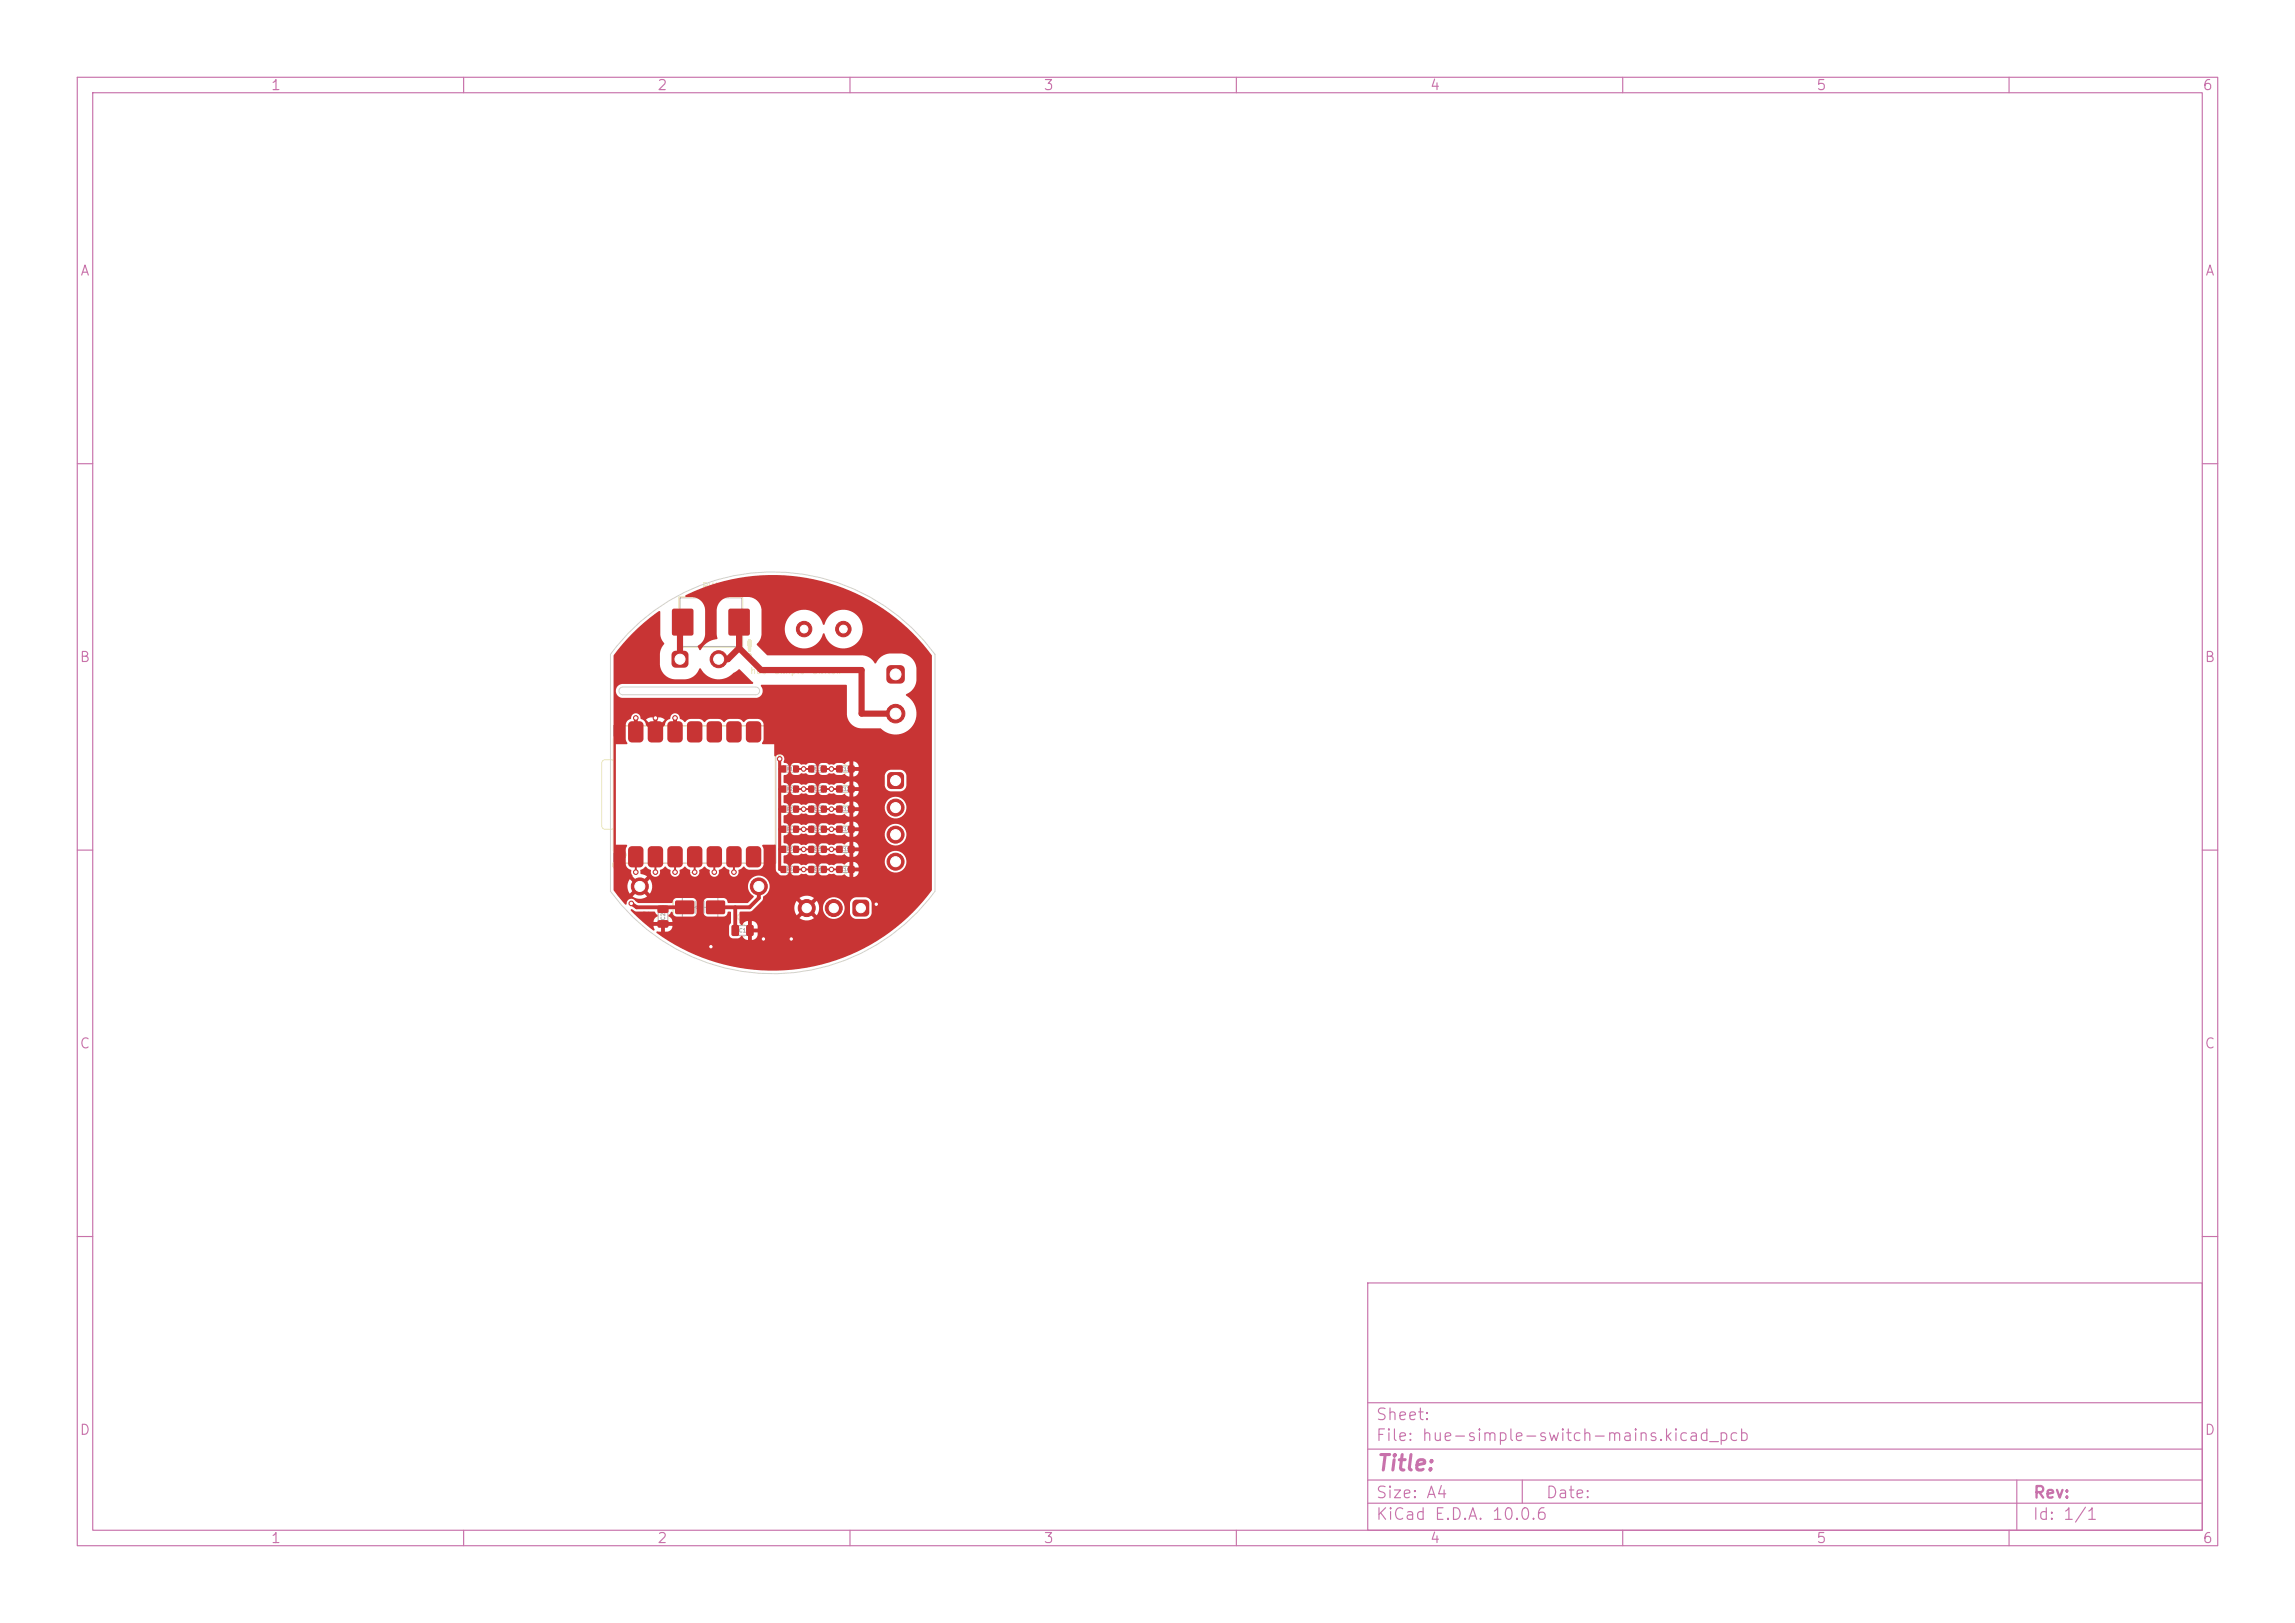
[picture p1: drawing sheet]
<svg xmlns="http://www.w3.org/2000/svg" width="297mm" height="210mm" viewBox="0 0 297 210" stroke-linecap="round" stroke-linejoin="round" font-family="sans-serif">
<defs><g id="words">
<text font-size="2" fill="#f2eda1" x="96.3" y="85.5">!</text>
<text font-size="2" fill="#c872ab" x="178" y="190.8">Title:</text>
<g font-size="1.5" fill="#c872ab">
<text x="178" y="184.1">Sheet:</text>
<text x="178" y="186.8">File: hue-simple-switch-mains.kicad_pcb</text>
<text x="178" y="197">KiCad E.D.A. 10.0.6</text>
<text x="178" y="194.2">Size: A4</text>
<text x="200" y="194.2">Date:</text>
<text x="263" y="197">Id: 1/1</text>
<text x="263" y="194.2">Rev:</text>
</g>
<g font-size="1.3" fill="#c872ab">
<text x="35" y="12">1</text>
<text x="85" y="12">2</text>
<text x="135" y="12">3</text>
<text x="185" y="12">4</text>
<text x="235" y="12">5</text>
<text x="285" y="12">6</text>
<text x="10.3" y="36">A</text>
<text x="285.3" y="36">A</text>
<text x="10.2" y="86">B</text>
<text x="285.2" y="86">B</text>
<text x="10.2" y="136">C</text>
<text x="285.2" y="136">C</text>
<text x="10.2" y="186">D</text>
<text x="285.2" y="186">D</text>
<text x="35" y="200">1</text>
<text x="85" y="200">2</text>
<text x="135" y="200">3</text>
<text x="185" y="200">4</text>
<text x="235" y="200">5</text>
<text x="285" y="200">6</text>
</g>
<g font-size=".8" fill="#f2eda1">
<text x="90.8" y="76.5">RV1</text>
<text x="97" y="87.4">hue-simple-switch</text>
<text x="100.5" y="98.3">R1-6</text>
<text x="84.2" y="119.5" transform="rotate(-90 84.2 119.5)">C2</text>
<text x="90.1" y="114.2" transform="rotate(-90 90.1 114.2)">U1</text>
<text x="95.2" y="119.3">C1</text>
<text x="88.3" y="122.8">NO USB ON MAINS</text>
</g>
<g font-size=".5" fill="#afafaf">
<text x="86.2" y="119.1" transform="rotate(-90 86.2 119.1)">C2</text>
<text x="95.6" y="120.8">C1</text>
</g>
<g font-size=".4" fill="#afafaf">
<text x="101.8" y="99.8">R1</text>
<text x="105.2" y="99.8">R11</text>
<text x="108.8" y="99.8">C11</text>
<text x="101.8" y="105">R3</text>
<text x="101.8" y="107.6">R4</text>
<text x="101.8" y="102.4">R2</text>
<text x="105.2" y="102.4">R12</text>
<text x="105.2" y="105">R13</text>
<text x="105.2" y="107.6">R14</text>
<text x="108.8" y="102.4">C12</text>
<text x="108.8" y="105">C13</text>
<text x="108.8" y="107.6">C14</text>
<text x="101.8" y="112.8">R6</text>
<text x="101.8" y="110.2">R5</text>
<text x="105.2" y="110.2">R15</text>
<text x="105.2" y="112.8">R16</text>
<text x="108.8" y="110.2">C15</text>
<text x="108.8" y="112.8">C16</text>
</g>
</g></defs>
<g fill="none" stroke="#c872ab" stroke-width=".15">
<path d="M10 10h277v190h-277zM12 12h273v186h-273zM60 10v2M110 10v2M160 10v2M210 10v2M260 10v2M10 60h2M285 60h2M10 110h2M285 110h2M10 160h2"/>
<path d="M177 166h108v32h-108zM285 160h2M60 198v2M110 198v2M160 198v2M177 194.5h108M177 191.5h108M177 187.5h108M177 181.5h108M197 191.5v3M210 198v2M260 198v2"/>
<path d="M261 191.5v6.5"/>
</g>
<g fill="none" stroke="#afafaf" stroke-width=".13">
<path d="M88 77.4h8v6.3h-8zM79.4 93.9h21v17.8h-21zM101.4 99.1h1.6v.8h-1.6zM105 99.1h1.6v.8h-1.6zM108.6 99.1h1.6v.8h-1.6zM85.2 117.6h1.2v2h-1.2zM88.3 115.9h4.6v3h-4.6zM89 117.4h1M90 116.6v1.6M90 117.4l1.1-.8v1.6zM91.1 117.4h1M95.1 119.8h2v1.2h-2z"/>
<path d="M101.4 104.3h1.6v.8h-1.6zM101.4 112.1h1.6v.8h-1.6zM101.4 106.9h1.6v.8h-1.6zM101.4 101.7h1.6v.8h-1.6zM101.4 109.5h1.6v.8h-1.6zM105 101.7h1.6v.8h-1.6zM105 104.3h1.6v.8h-1.6zM105 109.5h1.6v.8h-1.6zM105 106.9h1.6v.8h-1.6zM105 112.1h1.6v.8h-1.6zM108.6 101.7h1.6v.8h-1.6zM108.6 104.3h1.6v.8h-1.6z"/>
<path d="M108.6 109.5h1.6v.8h-1.6zM108.6 106.9h1.6v.8h-1.6zM108.6 112.1h1.6v.8h-1.6z"/>
</g>
<circle cx="80.5" cy="110.6" r=".5" fill="#afafaf" stroke="#afafaf" stroke-width=".13"/>
<g fill="none" stroke="#f2eda1" stroke-width=".13">
<path d="M87.9 77.2h8.2v6.6h-8.2zM79.4 98.3h-1a.5 .5 0 0 0-.5 .5v8a.5 .5 0 0 0 .5 .5h1M79.9 94.5a1.9 1.9 0 0 1 1.4-.6h17.1a1.9 1.9 0 0 1 1.9 1.9v14a1.91 1.91 0 0 1-1.9 1.9h-17.1a1.9 1.9 0 0 1-1.9-1.9v-14a1.91 1.91 0 0 1 .5-1.3zM102 99h.4M105.6 99h.4M109.3 99h.2M85.1 118.3v.6M86.5 118.3v.6M92.6 115.8h-5.5v3.3h5.5M95.8 119.7h.6M102 101.6h.4M102 102.6h.4"/>
<path d="M102 104.2h.4M102 105.2h.4M102 100h.4M102 112h.4M102 113h.4M102 109.4h.4M102 110.4h.4M102 106.8h.4M102 107.8h.4M105.6 101.6h.4M105.6 102.6h.4M105.6 104.2h.4"/>
<path d="M105.6 105.2h.4M105.6 100h.4M105.6 112h.4M105.6 113h.4M105.6 109.4h.4M105.6 110.4h.4M105.6 106.8h.4M105.6 107.8h.4M109.3 101.6h.2M109.3 102.6h.2M109.3 104.2h.2M109.3 105.2h.2"/>
<path d="M109.3 112h.2M109.3 113h.2M109.3 100h.2M109.3 109.4h.2M109.3 110.4h.2M109.3 106.8h.2M109.3 107.8h.2M95.8 121.1h.6"/>
</g>
<g fill="#f2eda1" stroke="#f2eda1" stroke-width=".13">
<circle cx="79.8" cy="111.9" r=".5"/>
<circle cx="80.5" cy="110.6" r=".5"/>
</g>
<path d="M80.2 89l.4-.1h17.2a.5 .5 0 0 1 .5 .5 .5 .5 0 0 1-.5 .5h-17.2a.5 .5 0 0 1-.5-.3 .5 .5 0 0 1 .1-.6zM81.3 82a26 26 0 0 1 39.7 2.7v30.6a26 26 0 0 1-42 0v-30.6z" fill="none" stroke="#d0d2cd" stroke-width=".13"/>
<g fill="#c83434">
<path d="M87.4 116.6l.2-.1h2l.2 .1v.2v1.4l-.2 .1h-2l-.2-.1v-.1z"/>
<path d="M91.4 116.6l.2-.1h2l.2 .1 .1 .2-.1 1.4-.2 .1h-2l-.2-.1-.1-.1z"/>
<path d="M87 78.8h.2h2.3h.2v.2v3v.2l-.2 .1h-2.3l-.2-.1v-.2v-3z"/>
<path d="M94.3 78.8h.2h2.3h.2v.2v3v.2l-.2 .1h-2.3l-.2-.1v-.2v-3z"/>
<path d="M108.2 101.7l.2-.1 .6 .1 .1 .2-.1 .6-.1 .1-.7-.1v-.1z"/>
<path d="M109.8 101.7l.2-.1 .6 .1v.2v.6l-.2 .1-.6-.1-.1-.1z"/>
<path d="M101 104.3h.7v.8h-.7z"/>
<path d="M102.7 104.3h.7v.8h-.7z"/>
<path d="M101 99.1h.7v.8h-.7z"/>
<path d="M102.7 99.1h.7v.8h-.7z"/>
<path d="M106.3 101.7h.7v.8h-.7z"/>
<path d="M104.6 101.7h.7v.8h-.7z"/>
<path d="M108.2 104.3l.2-.1 .6 .1 .1 .2-.1 .6-.1 .1-.7-.1v-.1z"/>
<path d="M109.8 104.3l.2-.1 .6 .1v.2v.6l-.2 .1-.6-.1-.1-.1z"/>
<path d="M101 112.1h.7v.8h-.7z"/>
<path d="M102.7 112.1h.7v.8h-.7z"/>
<path d="M108.2 99.1l.2-.1 .6 .1 .1 .2-.1 .6-.1 .1-.7-.1v-.1z"/>
<path d="M109.8 99.1l.2-.1 .6 .1v.2v.6l-.2 .1-.6-.1-.1-.1z"/>
<path d="M108.2 109.5l.2-.1 .6 .1 .1 .2-.1 .6-.1 .1-.7-.1v-.1z"/>
<path d="M109.8 109.5l.2-.1 .6 .1v.2v.6l-.2 .1-.6-.1-.1-.1z"/>
<path d="M101 106.9h.7v.8h-.7z"/>
<path d="M102.7 106.9h.7v.8h-.7z"/>
<path d="M94.7 119.7h.7l.2 .1v1.1l-.1 .2h-.6l-.2-.1v-1.1z"/>
<path d="M96.6 119.7h.7l.2 .1v1.1l-.1 .2h-.6l-.2-.1v-1.1z"/>
<path d="M81.4 109.6l.3-.1h1.1l.2 .1 .2 .2 .1 1.9-.1 .3-.2 .2h-1.3l-.4-.2v-2z"/>
<path d="M84 109.6l.2-.1h1.1l.3 .1 .2 .2v1.9v.3l-.2 .2h-1.4l-.3-.2-.1-2z"/>
<path d="M86.5 109.6l.3-.1h1.1l.2 .1 .2 .2 .1 1.9-.1 .3-.2 .2h-1.3l-.4-.2v-2z"/>
<path d="M89 109.6l.3-.1h1.1l.2 .1 .2 .2 .1 1.9-.1 .3-.2 .2h-1.3l-.3-.2-.1-2z"/>
<path d="M91.6 109.6l.2-.1h1.1l.3 .1 .2 .2v1.9v.3l-.2 .2h-1.4l-.3-.2-.1-2z"/>
<path d="M94.1 109.6l.3-.1h1.1l.2 .1 .2 .2 .1 1.9-.1 .3-.2 .2h-1.3l-.4-.2v-2z"/>
<path d="M96.7 109.6l.2-.1h1.1l.3 .1 .2 .2v1.9v.3l-.2 .2h-1.4l-.3-.2-.1-2z"/>
<path d="M96.7 93.5l.2-.2h1.1l.3 .1 .2 .2v2v.2l-.2 .2-1.4 .1-.3-.3-.1-2z"/>
<path d="M94.1 93.5l.3-.2h1.1l.2 .1 .2 .2 .1 2-.1 .2-.2 .2-1.3 .1-.4-.3v-2z"/>
<path d="M91.6 93.5l.2-.2h1.1l.3 .1 .2 .2v2v.2l-.2 .2-1.4 .1-.3-.3-.1-2z"/>
<path d="M89 93.5l.3-.2h1.1l.2 .1 .2 .2 .1 2-.1 .2-.2 .2-1.3 .1-.3-.3-.1-2z"/>
<path d="M86.5 93.5l.3-.2h1.1l.2 .1 .2 .2 .1 2-.1 .2-.2 .2-1.3 .1-.4-.3v-2z"/>
<path d="M84 93.5l.2-.2h1.1l.3 .1 .2 .2v2v.2l-.2 .2-1.4 .1-.3-.3-.1-2z"/>
<path d="M81.4 93.5l.3-.2h1.1l.2 .1 .2 .2 .1 2-.1 .2-.2 .2-1.3 .1-.4-.3v-2z"/>
<path d="M108.2 106.9l.2-.1 .6 .1 .1 .2-.1 .6-.1 .1-.7-.1v-.1z"/>
<path d="M109.8 106.9l.2-.1 .6 .1v.2v.6l-.2 .1-.6-.1-.1-.1z"/>
<path d="M106.3 104.3h.7v.8h-.7z"/>
<path d="M104.6 104.3h.7v.8h-.7z"/>
<path d="M106.3 109.5h.7v.8h-.7z"/>
<path d="M104.6 109.5h.7v.8h-.7z"/>
<path d="M101 101.7h.7v.8h-.7z"/>
<path d="M102.7 101.7h.7v.8h-.7z"/>
<path d="M108.2 112.1l.2-.1 .6 .1 .1 .2-.1 .6-.1 .1-.7-.1v-.1z"/>
<path d="M109.8 112.1l.2-.1 .6 .1v.2v.6l-.2 .1-.6-.1-.1-.1z"/>
<path d="M106.3 106.9h.7v.8h-.7z"/>
<path d="M104.6 106.9h.7v.8h-.7z"/>
<path d="M106.3 112.1h.7v.8h-.7z"/>
<path d="M104.6 112.1h.7v.8h-.7z"/>
<path d="M85.1 117.2h.2h1.1l.1 .2v.6l-.2 .2-1.1-.1-.1-.2z"/>
<path d="M85.1 119.1h.2h1.1l.1 .2v.6l-.2 .2-1.1-.1-.1-.2z"/>
<path d="M106.3 99.1h.7v.8h-.7z"/>
<path d="M104.6 99.1h.7v.8h-.7z"/>
<path d="M101 109.5h.7v.8h-.7z"/>
<path d="M102.7 109.5h.7v.8h-.7z"/>
<path d="M114.9 86.2l.4-.1h1.2l.4 .1 .2 .5v1.2l-.2 .4-.4 .2h-1.2l-.4-.2-.2-.4v-1.2z"/>
</g>
<circle cx="115.9" cy="92.3" r="1.2" fill="#c83434" stroke="#c83434" stroke-width=".13"/>
<path d="M110.5 116.6l.3-.2h1.2l.3 .2 .2 .4v1.1l-.2 .3-.3 .2h-1.2l-.3-.2-.2-.3v-1.1z" fill="#c83434"/>
<g fill="#c83434" stroke="#c83434" stroke-width=".13">
<circle cx="107.9" cy="117.5" r="1.1"/>
<circle cx="104.4" cy="117.5" r="1.1"/>
</g>
<path d="M115 100.1l.4-.2h1l.4 .2 .2 .4v1.1l-.2 .3-.4 .2h-1l-.4-.2-.2-.3v-1.1z" fill="#c83434"/>
<g fill="#c83434" stroke="#c83434" stroke-width=".13">
<circle cx="115.9" cy="104.5" r="1.1"/>
<circle cx="115.9" cy="108" r="1.1"/>
<circle cx="115.9" cy="111.5" r="1.1"/>
</g>
<path d="M87.1 84.4l.3-.2h1.1l.4 .2 .2 .4v1.1l-.2 .3-.4 .2h-1.1l-.3-.2-.2-.3v-1.1z" fill="#c83434"/>
<g fill="#c83434" stroke="#c83434" stroke-width=".13">
<circle cx="93" cy="85.3" r="1.1"/>
<circle cx="82.8" cy="114.7" r="1.1"/>
<circle cx="98.2" cy="114.7" r="1.1"/>
<circle cx="109.1" cy="81.4" r="1"/>
<circle cx="104.1" cy="81.4" r="1"/>
<circle cx="81.7" cy="116.9" r=".3"/>
<circle cx="82.3" cy="92.9" r=".3"/>
<circle cx="107.6" cy="102.1" r=".3"/>
<circle cx="113.4" cy="117" r=".3"/>
<circle cx="98.8" cy="121.5" r=".3"/>
<circle cx="84.8" cy="92.9" r=".3"/>
<circle cx="102.4" cy="121.5" r=".3"/>
<circle cx="92" cy="122.5" r=".3"/>
<circle cx="100.9" cy="98.2" r=".3"/>
<circle cx="87.4" cy="92.9" r=".3"/>
<circle cx="104" cy="104.7" r=".3"/>
<circle cx="87.4" cy="112.8" r=".3"/>
<circle cx="82.3" cy="112.8" r=".3"/>
<circle cx="104" cy="99.5" r=".3"/>
<circle cx="104" cy="102.1" r=".3"/>
<circle cx="84.8" cy="112.8" r=".3"/>
<circle cx="107.6" cy="104.7" r=".3"/>
<circle cx="95" cy="112.8" r=".3"/>
<circle cx="104" cy="112.5" r=".3"/>
<circle cx="107.6" cy="99.5" r=".3"/>
<circle cx="107.6" cy="109.9" r=".3"/>
<circle cx="89.9" cy="112.8" r=".3"/>
<circle cx="104" cy="107.3" r=".3"/>
<circle cx="104" cy="109.9" r=".3"/>
<circle cx="92.4" cy="112.8" r=".3"/>
<circle cx="107.6" cy="107.3" r=".3"/>
<circle cx="107.6" cy="112.5" r=".3"/>
</g>
<path d="M82.3 92.9v1.8M84.8 92.9v1.8M87.4 92.9v1.8M81.7 116.9l.7 .5h6.2M85.8 117.4v.3M95.1 117.4v3M98.2 114.7v1.5l-1.2 1.2h-4.4" fill="none" stroke="#c83434" stroke-width=".5"/>
<path d="M88.3 80.5l-.3 1v3.8M95.6 83.9l2.9 2.8h13v5.6h4.4M95.6 83.9l-1.4 1.4h-1.2M95.6 80.5v3.4" fill="none" stroke="#c83434" stroke-width=".8"/>
<g fill="none" stroke="#c83434" stroke-width=".25">
<path d="M103 99.5h2M106.6 99.5h2M82.3 110.9v2M84.8 110.9v2M87.4 110.9v2M89.9 110.9v2M92.4 110.9v2M95 110.9v2M103 102.1h2M103 104.7h2M103 112.5h2M103 109.9h2"/>
<path d="M103 107.3h2M106.6 102.1h2M106.6 104.7h2M106.6 112.5h2M106.6 109.9h2M106.6 107.3h2"/>
</g>
<path d="M100.9 99.5h.5M100.9 98.2v14.3h.5M100.9 104.7h.5M100.9 109.9h.5M100.9 107.3h.5M100.9 102.1h.5" fill="none" stroke="#c83434" stroke-width=".4"/>
<path d="M81.9 81.9l2.2-1.9 1.2-.9h.1l.1 3.1 .1 .5 .4 .6-.6 1v1.7a2.05 2.05 0 0 0 1.9 1.9h1.4a2.43 2.43 0 0 0 1.9-1.4h.1a2.68 2.68 0 0 0 4.3 .5l.7-.4 1.7 1.7v.2h-16.9a.9 .9 0 0 0-.8 .9 .9 .9 0 0 0 .8 .9h17.4a.99 .99 0 0 0 .6-1.6l.1-.1h10.9l.1 4.1a1.91 1.91 0 0 0 2 1.5l2.4 .1a2.71 2.71 0 0 0 4.1-.3 2.71 2.71 0 0 0-.9-4l.1-.2a2.13 2.13 0 0 0 1.3-1.8v-1.6a2.1 2.1 0 0 0-2-1.8h-1.5a2.49 2.49 0 0 0-1.8 1.3 2.24 2.24 0 0 0-1.7-1.1h-12.3l-1.4-1.4 .6-1 .1-1.1h3v.2a2.51 2.51 0 0 0 2.2 2.4 2.51 2.51 0 0 0 2.7-1.9h.1a2.51 2.51 0 0 0 3.4 1.8 2.51 2.51 0 0 0 1.3-3.6 2.51 2.51 0 0 0-3.8-.7l-.6 .7-.2 .6h-.2a2.51 2.51 0 0 0-2.7-1.9 2.51 2.51 0 0 0-2.2 2.4h-3l-.1-2.5a1.78 1.78 0 0 0-1.6-1.6l-2.6 .1a1.78 1.78 0 0 0-1.6 1.6v3.2l.1 .5v.1a2.89 2.89 0 0 0-2.2 1.4h-.1l-.2-.5a1.84 1.84 0 0 0 1-1.5l-.1-3.3a1.78 1.78 0 0 0-1.6-1.6h-.8l-.1-.1a25.4 25.4 0 0 1 31.9 7.7v30.4a25.6 25.6 0 0 1-35.7 5.5l.1-.2h.1a3.2 3.2 0 0 0 1.6-.1l.3-.3v-.3h-.9v.7h-.6v-.7h-.9l.1 .5-.1 .1h-.1l-1.9-1.6-1-1v-.1l.2-.1 .5 .4h2.4l.4 .4v.2a.82 .82 0 0 0-.5 .7l2.4-.1a1.13 1.13 0 0 0-.5-.7l.4-.5h.1v.1a.54 .54 0 0 0 .6 .5l2.3-.1 .2-.3 .1-1.5h.8l.1 1.5 .2 .3 2.3 .1a.72 .72 0 0 0 .6-.6h.3l.1 .1v1.3l-.3 .5 .1 1.2 .4 .3h.9a.3 .3 0 0 1 .4-.2l.2 .3a1.2 1.2 0 0 0 1 .1 .78 .78 0 0 0 .8-.9h-.8v.9h-.5v-1.5h1.3v-.2a.74 .74 0 0 0-.8-.7v.9h-.5v-.9a1.13 1.13 0 0 0-.8 .5l-.3-.3v-1.4l1.5-.1 .6-.5h5v.5l.3 .5 .7-.7 .4 .4-.7 .7 .1 .1a1.59 1.59 0 0 0 1.7-.1l-.7-.7 .4-.4 .7 .7 .3-.5v-.5h.5v.2a1.4 1.4 0 0 0 1.8 1.3 1.4 1.4 0 0 0 .9-2h.8v1.2a.85 .85 0 0 0 .8 .8h1.3l.5-.2 .2-.5v-1.3a.85 .85 0 0 0-.8-.8h-1.2a.85 .85 0 0 0-.8 .8h-.8l-.1-.1a1.4 1.4 0 0 0-1.5-.7 1.4 1.4 0 0 0-1.1 1.3h-.5l-.3-.8-.7 .7-.4-.4 .7-.7-.1-.1a1.59 1.59 0 0 0-1.7 .1l.7 .7-.4 .4-.7-.7-.3 .8h-5l.8-.9 .2-.5a1.41 1.41 0 0 0 .5-2.1 1.41 1.41 0 0 0-2.2-.1 1.41 1.41 0 0 0 .4 2.2v.1l-.8 .7h-2.4l-.1-.1a.54 .54 0 0 0-.6-.5h-2.1l-.3 .2-.2 .3h-.8l-.2-.3-.3-.2h-2.1a.72 .72 0 0 0-.6 .6h-4.4l-.4-.2a.62 .62 0 0 0-.7-.3 .62 .62 0 0 0-.4 .7h-.2l-1.5-1.8v-18.9h.3v13h1.3l.2 .1-.2 .5v2a1.24 1.24 0 0 0 .7 .7v.3l.2 .5 .7 .7-.4 .4-.7-.7a1.58 1.58 0 0 0 0 1.8l.7-.7 .4 .4-.7 .7 .1 .1a1.59 1.59 0 0 0 1.7-.1l-.7-.7 .4-.4 .7 .7 .1-.1a1.59 1.59 0 0 0-.1-1.7l-.7 .7-.4-.4 .7-.7-.5-.3a.36 .36 0 0 1-.3-.2 .36 .36 0 0 1 .1-.4l.6-.4 .6 .5a.62 .62 0 0 0 .6 .9 .62 .62 0 0 0 .6-.9l.7-.5 .7 .5a.62 .62 0 0 0 .6 .9 .62 .62 0 0 0 .5-.9l.7-.5 .7 .5a.62 .62 0 0 0 .6 .9 .62 .62 0 0 0 .6-.9l.7-.5 .7 .5a.62 .62 0 0 0 .5 .9 .62 .62 0 0 0 .6-.9l.7-.5 .7 .5a.62 .62 0 0 0 .6 .9 .62 .62 0 0 0 .6-.9l.7-.5 .5 .4h1.3a.79 .79 0 0 0 .7-.7v-1.9l-.1-.5 1.6-.1 .1 .1v3.2l.1 .2 .4 .4 .8 .1 .2-.2 .2-.2v-.7h.2l.1 .8 .4 .3a.87 .87 0 0 0 .8-.2h.1l.6-.1 .4 .3 .7-.1 .3-.3v-.7h.2l.1 .8 .4 .3a.87 .87 0 0 0 .8-.2h.1l.6-.1 .4 .3h.6l.4-.2 .5 .4h.6a.71 .71 0 0 0 .7-.7h-.7v.7h-.5v-1.3h1.2a.71 .71 0 0 0-.7-.7v.7h-.5v-.7l-.3 .1a.44 .44 0 0 1-.6 .1h-.7a1.24 1.24 0 0 1-1.1 .2l-.3-.2a.87 .87 0 0 0-.8 .2l-.2 .3h-.2l-.2-.3-.3-.2a.87 .87 0 0 0-.8 .2h-.1l-.6 .1-.1-.1a.87 .87 0 0 0-.8-.2l-.3 .2-.2 .3h-.2a.82 .82 0 0 0-.7-.5v-.3h13.1a1.4 1.4 0 0 0 1.9 1.4 1.4 1.4 0 0 0 .4-2.4 1.4 1.4 0 0 0-2.3 .8v.2h-13.1v-.7a.72 .72 0 0 0 .7-.5v-.6h.2v.7l.2 .2 .3 .2 .7-.1a.47 .47 0 0 1 .6-.1l.2-.1 .4 .3 .7-.1 .3-.3v-.7h.2v.7l.3 .3 .7 .1 .4-.3h.6l.1 .1a.92 .92 0 0 0 .9 .2l.2-.1a.4 .4 0 0 1 .5 .2l.8 .1a.71 .71 0 0 0 .7-.8h-.7v.8h-.5v-1.2l1.2-.1a.71 .71 0 0 0-.7-.7v.8h-.5v-.8l-.3 .1a.44 .44 0 0 1-.6 .1h-.7a1.24 1.24 0 0 1-1.1 .2l-.3-.2a.87 .87 0 0 0-.8 .2l-.2 .3h-.2l-.2-.3-.3-.2a.87 .87 0 0 0-.8 .2h-.1l-.6 .1-.1-.1a.87 .87 0 0 0-.8-.2l-.3 .2-.2 .3h-.2a.67 .67 0 0 0-.7-.5v-.9l.1-.1a.53 .53 0 0 0 .6-.5v-.6h.2l.1 .8 .4 .3a.87 .87 0 0 0 .8-.2h.1l.6-.1 .4 .3 .7-.1 .3-.3v-.7h.2l.1 .8 .4 .3a.87 .87 0 0 0 .8-.2h.1l.6-.1 .4 .3h.6l.4-.2 .3 .3 .3 .1 .8-.1 .3-.3h3.5v.2a1.4 1.4 0 0 0 2.1 1.1 1.4 1.4 0 0 0 0-2.4 1.4 1.4 0 0 0-2.1 1.1h-3.5l.1-.4h-.7v.8h-.5v-1.2l1.2-.1a.71 .71 0 0 0-.7-.7v.8h-.5v-.8l-.3 .1a.44 .44 0 0 1-.6 .1h-.7a1.24 1.24 0 0 1-1.1 .2l-.3-.2a.87 .87 0 0 0-.8 .2l-.2 .3h-.2l-.2-.3-.3-.2a.87 .87 0 0 0-.8 .2h-.1l-.6 .1-.1-.1a.87 .87 0 0 0-.8-.2l-.3 .2-.2 .3h-.2a.67 .67 0 0 0-.7-.5v-.9l.1-.1a.53 .53 0 0 0 .6-.5v-.6h.2l.1 .8 .4 .3a.87 .87 0 0 0 .8-.2h.1l.6-.1 .4 .3 .7-.1 .3-.3v-.7h.2l.1 .8 .4 .3a.87 .87 0 0 0 .8-.2h.1l.6-.1 .4 .3h.6l.4-.2 .5 .4h.6a.71 .71 0 0 0 .7-.7h-.7v.7h-.5v-1.3h4.6v.2a1.4 1.4 0 0 0 2.1 1.1 1.4 1.4 0 0 0 0-2.4 1.4 1.4 0 0 0-2.1 1.1h-3.4l-.2-.5-.5-.2v.7h-.5v-.7l-.3 .1-.4 .3-.2-.2h-.7a1.24 1.24 0 0 1-1.1 .2l-.3-.2a.87 .87 0 0 0-.8 .2l-.2 .3h-.2l-.2-.3a.87 .87 0 0 0-.8-.2l-.2 .1a.47 .47 0 0 1-.6 .1l-.2 .1-.1-.1a.87 .87 0 0 0-.8-.2l-.3 .2-.2 .3-.2-.1a.69 .69 0 0 0-.7-.4v-.9l.1-.1a.53 .53 0 0 0 .6-.5v-.6h.2l.1 .8 .4 .3a.87 .87 0 0 0 .8-.2h.1l.6-.1 .4 .3 .7-.1 .3-.3v-.7h.2l.1 .8 .4 .3a.87 .87 0 0 0 .8-.2h.1l.6-.1 .4 .3h.6l.4-.2 .5 .4h.6a.71 .71 0 0 0 .7-.7h-.7v.7h-.5v-1.3h1.2a.71 .71 0 0 0-.7-.7v.7h-.5v-.7l-.3 .1a.44 .44 0 0 1-.6 .1h-.7a1.24 1.24 0 0 1-1.1 .2l-.3-.2a.87 .87 0 0 0-.8 .2l-.2 .3h-.2l-.2-.3-.3-.2a.87 .87 0 0 0-.8 .2h-.1l-.6 .1-.1-.1a.87 .87 0 0 0-.8-.2l-.3 .2-.2 .3h-.2a.67 .67 0 0 0-.7-.5v-.9l.1-.1a.53 .53 0 0 0 .6-.5v-.6h.2l.1 .8 .4 .3a.87 .87 0 0 0 .8-.2h.1l.6-.1 .4 .3 .7-.1 .3-.3v-.7h.2l.1 .8 .4 .3a.87 .87 0 0 0 .8-.2h.1l.6-.1 .4 .3h.6l.4-.2 .3 .3 .3 .1 .9-.1h3.7v1.2a.85 .85 0 0 0 .8 .8h1.3l.5-.2 .2-.5v-1.4a.85 .85 0 0 0-.8-.7h-1.2a.85 .85 0 0 0-.8 .8h-3.7l.3-.3v-.3h-.7v.7h-.5v-1.2l1.2-.1a.71 .71 0 0 0-.7-.7v.8h-.5v-.8l-.3 .1a.44 .44 0 0 1-.6 .1h-.7a1.24 1.24 0 0 1-1.1 .2l-.3-.2a.87 .87 0 0 0-.8 .2l-.2 .3h-.2l-.2-.3-.3-.2a.87 .87 0 0 0-.8 .2h-.1l-.6 .1-.1-.1a.87 .87 0 0 0-.8-.2l-.3 .2-.2 .3h-.2a.67 .67 0 0 0-.7-.5v-.1a.61 .61 0 0 0-.1-.9 .61 .61 0 0 0-.9 .1l-.1 .1-.1-.1v-1.5h-1.5l-.1-.1 .2-.6v-1.8a.79 .79 0 0 0-.7-.8h-1.3l-.6 .4-.4-.3-.3-.1h-1.2l-.6 .4-.4-.3-.3-.1h-1.2l-.6 .4-.6-.4h-1.2l-.3 .1-.5 .3-.6-.4a.63 .63 0 0 0-.6-.7 .63 .63 0 0 0-.7 .7 .96 .96 0 0 0-.7 .8l-1.2 1.2-1.2-1.2a.81 .81 0 0 0-.4-.7h.4l1.2 1.2 1.2-1.2-.3-.2-.3-.1h-1.3l-.5 .3h-.4l-.3-.2a.61 .61 0 0 0-.7-.6 .61 .61 0 0 0-.5 .7 1 1 0 0 0-.7 .8v1.8l.2 .6-.1 .1h-1.7v-11.5l1.1-1.4z" fill="#c83434"/>
<g fill="#fff" stroke="#fff" stroke-width=".13">
<circle cx="81.7" cy="116.9" r=".15"/>
<circle cx="82.3" cy="92.9" r=".15"/>
<circle cx="107.6" cy="102.1" r=".15"/>
<circle cx="113.4" cy="117" r=".15"/>
<circle cx="98.8" cy="121.5" r=".15"/>
<circle cx="84.8" cy="92.9" r=".15"/>
<circle cx="102.4" cy="121.5" r=".15"/>
<circle cx="92" cy="122.5" r=".15"/>
<circle cx="100.9" cy="98.2" r=".15"/>
<circle cx="87.4" cy="92.9" r=".15"/>
<circle cx="104" cy="104.7" r=".15"/>
<circle cx="87.4" cy="112.9" r=".15"/>
<circle cx="82.3" cy="112.9" r=".15"/>
<circle cx="104" cy="99.5" r=".15"/>
<circle cx="104" cy="102.1" r=".15"/>
<circle cx="84.8" cy="112.9" r=".15"/>
<circle cx="107.6" cy="104.7" r=".15"/>
<circle cx="95" cy="112.9" r=".15"/>
<circle cx="104" cy="112.5" r=".15"/>
<circle cx="107.6" cy="99.5" r=".15"/>
<circle cx="107.6" cy="109.9" r=".15"/>
<circle cx="89.9" cy="112.9" r=".15"/>
<circle cx="104" cy="107.3" r=".15"/>
<circle cx="104" cy="109.9" r=".15"/>
<circle cx="92.4" cy="112.9" r=".15"/>
<circle cx="107.6" cy="107.3" r=".15"/>
<circle cx="107.6" cy="112.5" r=".15"/>
<circle cx="115.9" cy="87.3" r=".7"/>
<circle cx="115.9" cy="92.3" r=".7"/>
<circle cx="111.4" cy="117.5" r=".6"/>
<circle cx="107.9" cy="117.5" r=".6"/>
<circle cx="104.4" cy="117.5" r=".6"/>
<circle cx="115.9" cy="101" r=".65"/>
<circle cx="115.9" cy="104.5" r=".65"/>
<circle cx="115.9" cy="108" r=".65"/>
<circle cx="115.9" cy="111.5" r=".65"/>
<circle cx="88" cy="85.3" r=".65"/>
<circle cx="93" cy="85.3" r=".65"/>
<circle cx="82.8" cy="114.7" r=".65"/>
<circle cx="98.2" cy="114.7" r=".65"/>
<circle cx="109.1" cy="81.4" r=".5"/>
<circle cx="104.1" cy="81.4" r=".5"/>
</g>
<use href="#words"/>
</svg>
